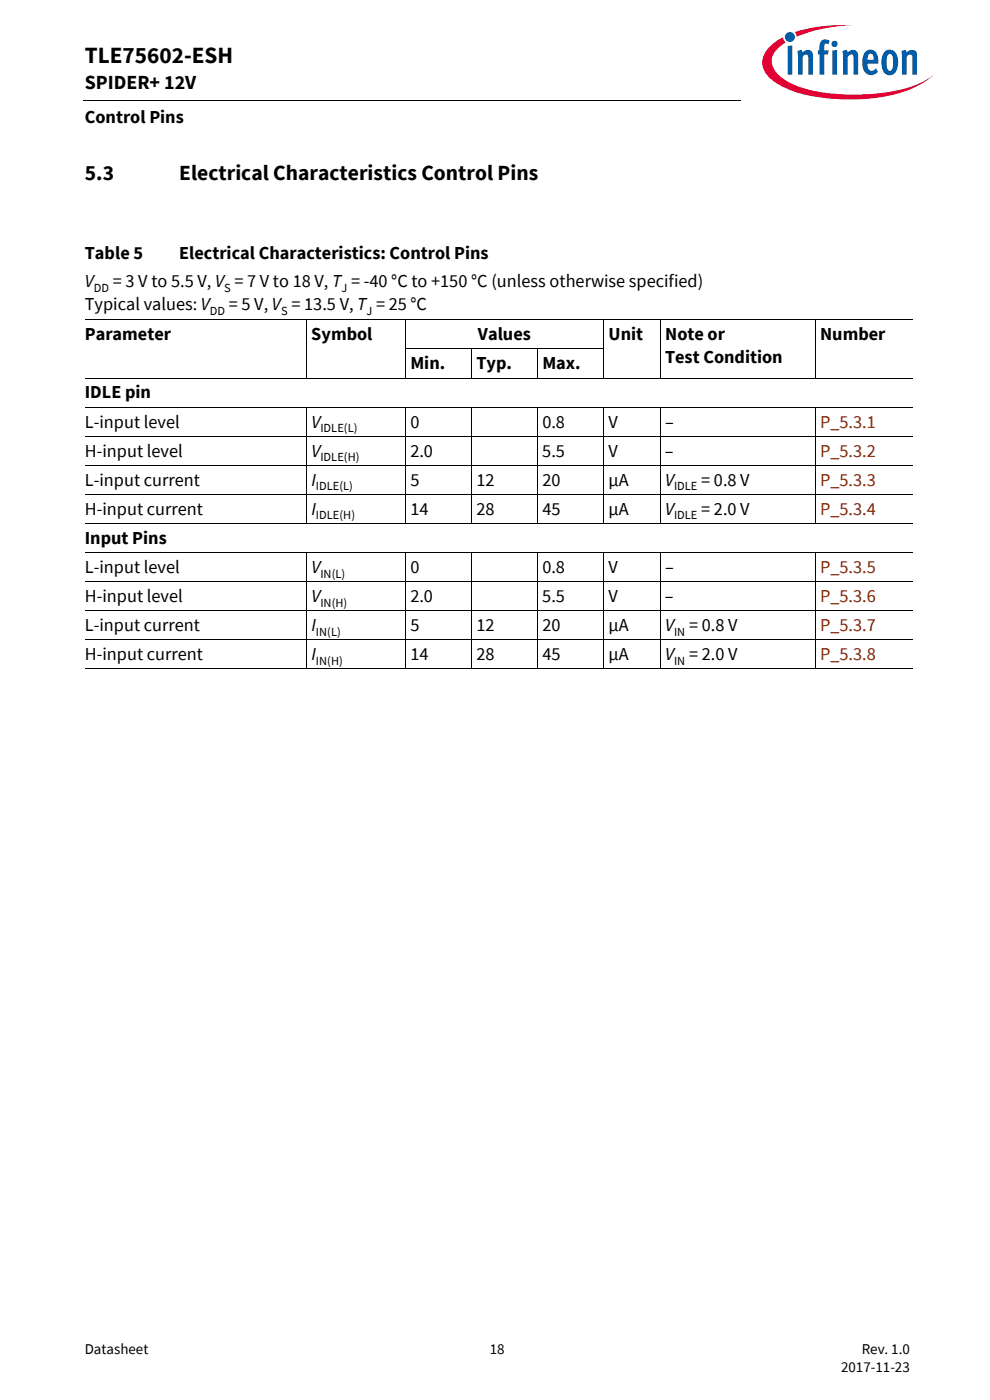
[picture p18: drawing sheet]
<svg xmlns="http://www.w3.org/2000/svg" width="210mm" height="297mm" viewBox="0 0 210 297" stroke-linecap="round" stroke-linejoin="round" font-family="sans-serif">
<defs><g id="words">
<text font-size="4.9" x="18" y="13.4">TLE75602-ESH</text>
<g font-size="4.6">
<text x="18" y="38.1">5.3</text>
<text x="38" y="38.1">Electrical Characteristics Control Pins</text>
</g>
<text font-size="4.2" x="18" y="19">SPIDER+ 12V</text>
<g font-size="3.9">
<text x="18" y="26.2">Control Pins</text>
<text x="18" y="54.9">Table 5</text>
<text x="38" y="54.9">Electrical Characteristics: Control Pins</text>
<text x="18" y="60.9">V</text>
<text x="18" y="65.8">Typical values: V</text>
<text x="23.9" y="60.9">= 3 V to 5.5 V, V = 7 V to 18 V, T = -40 °C to +150 °C (unless otherwise specified)</text>
<text x="48.5" y="65.8">= 5 V, V = 13.5 V, T = 25 °C</text>
<text x="18" y="72.2">Parameter</text>
<text x="66" y="72.2">Symbol</text>
<text x="101.4" y="72.2">Values</text>
<text x="129.1" y="72.2">Unit</text>
<text x="141.1" y="77.1">Test Condition</text>
<text x="141.1" y="72.2">Note or</text>
<text x="173.9" y="72.2">Number</text>
<text x="87" y="78.4">Min.</text>
<text x="101" y="78.4">Typ.</text>
<text x="115" y="78.4">Max.</text>
<text x="18" y="84.5">IDLE pin</text>
<text x="18" y="90.7">L-input level</text>
<text x="66" y="90.7">V</text>
<text x="87" y="90.7">0</text>
<text x="115" y="90.7">0.8</text>
<text x="129.1" y="90.7">V</text>
<text x="141.1" y="90.7">–</text>
<text x="18" y="96.9">H-input level</text>
<text x="66" y="96.9">V</text>
<text x="87" y="96.9">2.0</text>
<text x="115" y="96.9">5.5</text>
<text x="129" y="96.9">V</text>
<text x="141" y="96.9">–</text>
<text x="18" y="103">L-input current</text>
<text x="66" y="103">I</text>
<text x="87" y="103">5</text>
<text x="101" y="103">12</text>
<text x="115" y="103">20</text>
<text x="129.1" y="103">μA</text>
<text x="141.1" y="103">V</text>
<text x="148.7" y="103">= 0.8 V</text>
<text x="18" y="109.2">H-input current</text>
<text x="66" y="109.2">I</text>
<text x="87" y="109.2">14</text>
<text x="101" y="109.2">28</text>
<text x="115" y="109.2">45</text>
<text x="129.1" y="109.2">μA</text>
<text x="141.1" y="109.2">V</text>
<text x="148.7" y="109.2">= 2.0 V</text>
<text x="18" y="115.4">Input Pins</text>
<text x="18" y="121.6">L-input level</text>
<text x="66" y="121.6">V</text>
<text x="87" y="121.6">0</text>
<text x="115" y="121.6">0.8</text>
<text x="129.1" y="121.6">V</text>
<text x="141.1" y="121.6">–</text>
<text x="18" y="127.7">H-input level</text>
<text x="66" y="127.7">V</text>
<text x="87" y="127.7">2.0</text>
<text x="115" y="127.7">5.5</text>
<text x="129" y="127.7">V</text>
<text x="141" y="127.7">–</text>
<text x="18" y="133.9">L-input current</text>
<text x="66" y="133.9">I</text>
<text x="87" y="133.9">5</text>
<text x="101" y="133.9">12</text>
<text x="115" y="133.9">20</text>
<text x="129.1" y="133.9">μA</text>
<text x="141.1" y="133.9">V</text>
<text x="146.2" y="133.9">= 0.8 V</text>
<text x="18" y="140.1">H-input current</text>
<text x="66" y="140.1">I</text>
<text x="87" y="140.1">14</text>
<text x="101" y="140.1">28</text>
<text x="115" y="140.1">45</text>
<text x="129.1" y="140.1">μA</text>
<text x="141.1" y="140.1">V</text>
<text x="146.2" y="140.1">= 2.0 V</text>
</g>
<g font-size="3.9" fill="#802600">
<text x="173.9" y="90.7">P_5.3.1</text>
<text x="173.9" y="96.9">P_5.3.2</text>
<text x="173.9" y="103">P_5.3.3</text>
<text x="173.9" y="109.2">P_5.3.4</text>
<text x="173.9" y="121.6">P_5.3.5</text>
<text x="173.9" y="127.7">P_5.3.6</text>
<text x="173.9" y="133.9">P_5.3.7</text>
<text x="173.9" y="140.1">P_5.3.8</text>
</g>
<g font-size="3.2">
<text x="18" y="287.3">Datasheet</text>
<text x="103.9" y="287.3">18</text>
<text x="182.8" y="287.3">Rev. 1.0</text>
<text x="178.4" y="291.2">2017-11-23</text>
</g>
<g font-size="2.6">
<text x="19.9" y="61.9">DD</text>
<text x="47.5" y="61.9">S</text>
<text x="72.4" y="61.9">J</text>
<text x="44.5" y="66.8">DD</text>
<text x="59.6" y="66.8">S</text>
<text x="77.7" y="66.8">J</text>
<text x="68" y="91.7">IDLE(L)</text>
<text x="68" y="97.8">IDLE(H)</text>
<text x="67" y="104">IDLE(L)</text>
<text x="143" y="104">IDLE</text>
<text x="67" y="110.2">IDLE(H)</text>
<text x="143" y="110.2">IDLE</text>
<text x="68" y="122.5">IN(L)</text>
<text x="68" y="128.7">IN(H)</text>
<text x="67" y="134.9">IN(L)</text>
<text x="143" y="134.9">IN</text>
<text x="67" y="141.1">IN(H)</text>
<text x="143" y="141.1">IN</text>
</g>
</g></defs>
<path d="M17.7 21.3l.1 .1z" fill="#000"/>
<path d="M17.8 21.4h140.5" fill="none" stroke="#000" stroke-width=".21"/>
<path d="M157.3 5.1h42.7v21.5h-42.7z" fill="#fff"/>
<path d="M168.6 6.8l.4 1 1.4-.5a31.9 31.9 0 0 1 10.7-1.9 32.2 32.2 0 0 0-12.5 1.4zM163.4 9.8a4.3 4.3 0 0 0 0 6.9 21.8 21.8 0 0 0 11.7 4.1 38.5 38.5 0 0 0 18.7-2.1 14.3 14.3 0 0 0 4.2-2.8 18.4 18.4 0 0 1-8.8 3.5 40.4 40.4 0 0 1-20.2-1.2l-1.6-.7a6.4 6.4 0 0 1-3.7-4.4 5.1 5.1 0 0 1 2.9-4.1l-.3-.3-.2-.8-1 .5z" fill-rule="evenodd" fill="#e30034"/>
<path d="M166.5 7.8a1.06 1.06 0 0 0 2.1 0 1.06 1.06 0 0 0-2.1 0zM167.1 9.8v6h.9v-6.2zM169.1 10.8l.2 1.3v3.7h.9v-3.8l.7-.4h.3l.2 .3v3.9h1v-3.9a1.21 1.21 0 0 0-.8-1.3 1.21 1.21 0 0 0-1.4 .5l-.1-.6zM174.3 8.6a2.41 2.41 0 0 0-.5 2.1h-.3v.9h.3v4.2h1v-4.2h.8l.2-.9h-1v-.9a.49 .49 0 0 1 .3-.6 .49 .49 0 0 1 .6 .2l.3-.7a1.45 1.45 0 0 0-1.7-.1zM176.5 10.7v5.1h1v-5.2zM176.3 9.3a.7 .7 0 0 0 1.4 0 .7 .7 0 0 0-1.4 0zM178.7 10.8l.1 5h1v-3.8a.64 .64 0 0 1 .5-.5 .64 .64 0 0 1 .7 .4v3.9h1v-3.9a1.22 1.22 0 0 0-.8-1.3 1.22 1.22 0 0 0-1.4 .5l-.2-.6zM183.7 10.8a3.9 3.9 0 0 0-.1 4.7 1.76 1.76 0 0 0 2.6-.3l-.4-.7a.99 .99 0 0 1-1.6 .1l-.2-1.1h2.3v-.2a2.3 2.3 0 0 0-1.5-2.8h-.5zM184.2 11.7a.65 .65 0 0 1 .9-.2 .65 .65 0 0 1 .2 .9v.3h-1.3zM187.7 10.9a3.9 3.9 0 0 0 .1 4.8 1.68 1.68 0 0 0 2.6-1.5 3.8 3.8 0 0 0-.7-3.3 1.59 1.59 0 0 0-2 0zM188.4 11.6l.2-.1a.86 .86 0 0 1 .8 1.2v.7a1.26 1.26 0 0 1-.6 1.6 2.12 2.12 0 0 1-.7-2.3l.1-.9zM191.2 10.8l.1 5h1v-3.8l.7-.4h.3l.2 .3v3.9h1v-4.2a1.08 1.08 0 0 0-.6-1 1.08 1.08 0 0 0-1.3 .2l-.4 .3v-.6z" fill-rule="evenodd" fill="#005da9"/>
<g fill="none" stroke="#000" stroke-width=".21">
<path d="M18 67.8h175.5M65 67.8v12.4M85.9 74h42.1M86 67.8v12.4M100 74v6.2M114 74v6.2M128 67.8v12.4M140 67.8v12.4M172.9 67.8v12.4M18 80.2h175.5M18 86.4h175.5M18 92.5h175.5"/>
<path d="M18 98.7h175.5M65 86.3v24.8M86 86.3v24.8M100 86.3v24.8M114 86.3v24.8M128 86.3v24.8M140 86.3v24.8M172.9 86.3v24.8M18 104.9h175.5M18 111.1h175.5M18 117.2h175.5M65 117.2v24.8"/>
<path d="M86 117.2v24.8M100 117.2v24.8M114 117.2v24.8M128 117.2v24.8M140 117.2v24.8M172.9 117.2v24.8M18 123.4h175.5M18 129.6h175.5M18 135.8h175.5M18 141.9h175.5"/>
</g>
<use href="#words"/>
</svg>
